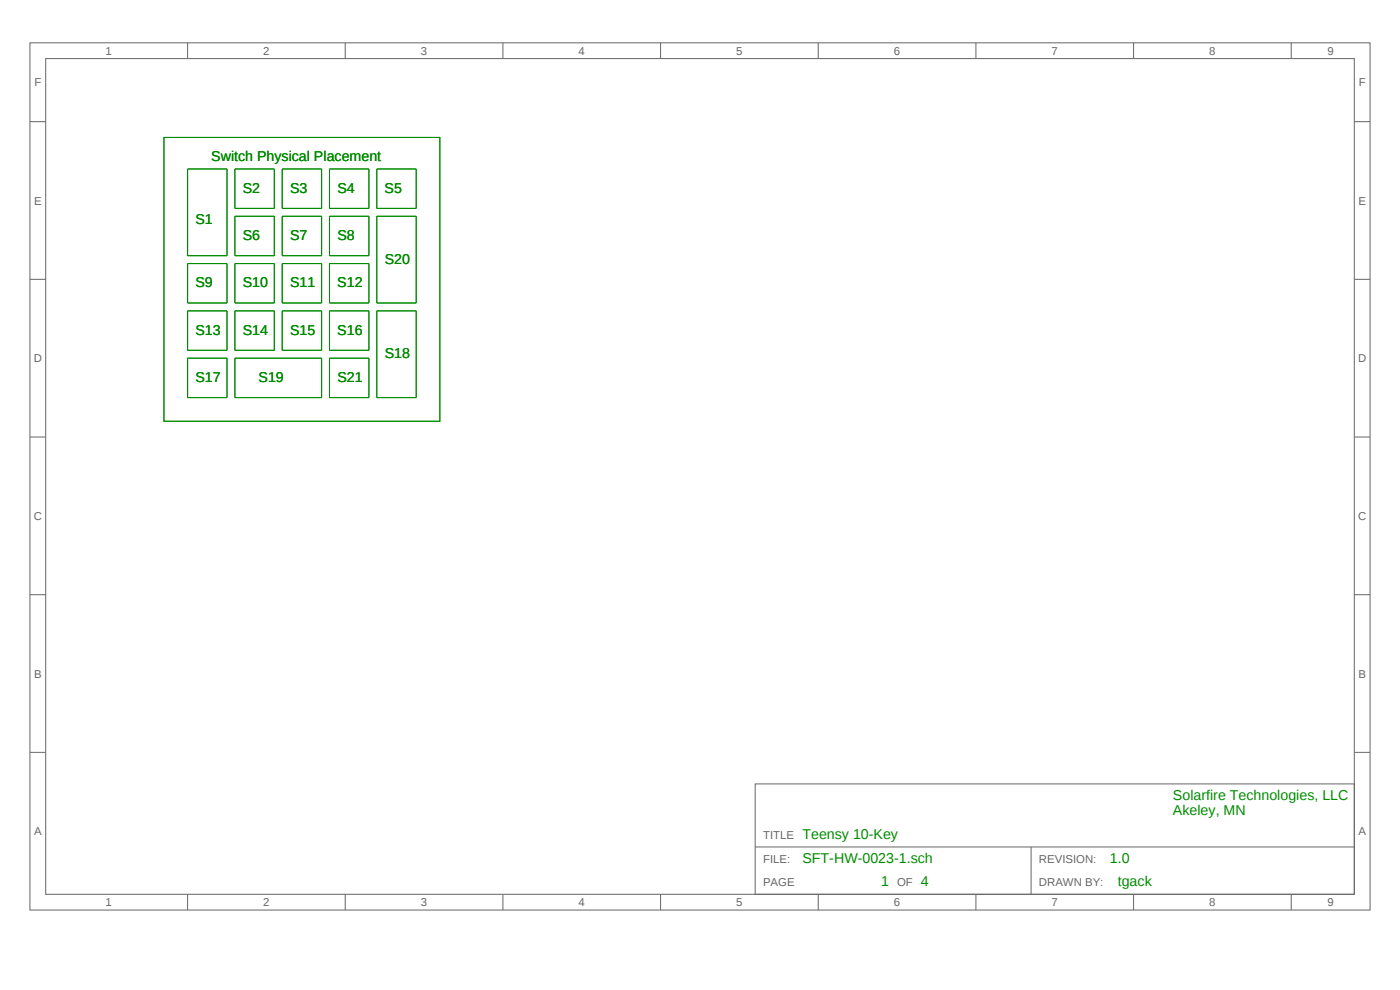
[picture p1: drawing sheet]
<svg xmlns="http://www.w3.org/2000/svg" width="297mm" height="210mm" viewBox="0 0 297 210" stroke-linecap="round" stroke-linejoin="round" font-family="sans-serif">
<defs><g id="words">
<g font-size="3" fill="#008b00">
<text x="44.8" y="34.2">Switch Physical Placement</text>
<text x="51.5" y="40.9">S2</text>
<text x="61.5" y="40.9">S3</text>
<text x="71.6" y="40.9">S4</text>
<text x="81.6" y="40.9">S5</text>
<text x="41.5" y="47.5">S1</text>
<text x="51.5" y="50.9">S6</text>
<text x="61.5" y="50.9">S7</text>
<text x="71.6" y="50.9">S8</text>
<text x="81.6" y="55.9">S20</text>
<text x="41.5" y="60.9">S9</text>
<text x="51.5" y="60.9">S10</text>
<text x="61.5" y="60.9">S11</text>
<text x="71.6" y="60.9">S12</text>
<text x="41.5" y="71">S13</text>
<text x="51.5" y="71">S14</text>
<text x="61.5" y="71">S15</text>
<text x="71.6" y="71">S16</text>
<text x="81.6" y="76">S18</text>
<text x="41.5" y="81">S17</text>
<text x="54.8" y="81">S19</text>
<text x="71.6" y="81">S21</text>
<text x="248.8" y="169.6">Solarfire Technologies, LLC</text>
<text x="248.8" y="173">Akeley, MN</text>
<text x="170.2" y="178">Teensy 10-Key</text>
<text x="170.2" y="183">SFT-HW-0023-1.sch</text>
<text x="235.5" y="183">1.0</text>
<text x="187" y="188">1</text>
<text x="195.3" y="188">4</text>
<text x="237.1" y="188">tgack</text>
</g>
<g font-size="2.4" fill="#666">
<text x="22.4" y="11.6">1</text>
<text x="55.8" y="11.6">2</text>
<text x="89.3" y="11.6">3</text>
<text x="122.7" y="11.6">4</text>
<text x="156.2" y="11.6">5</text>
<text x="189.6" y="11.6">6</text>
<text x="223.1" y="11.6">7</text>
<text x="256.5" y="11.6">8</text>
<text x="281.6" y="11.6">9</text>
<text x="7.3" y="18.3">F</text>
<text x="288.2" y="18.3">F</text>
<text x="7.2" y="43.4">E</text>
<text x="288.2" y="43.4">E</text>
<text x="7.2" y="76.8">D</text>
<text x="288.1" y="76.8">D</text>
<text x="7.2" y="110.3">C</text>
<text x="288.1" y="110.3">C</text>
<text x="7.2" y="143.7">B</text>
<text x="288.2" y="143.7">B</text>
<text x="7.2" y="177.2">A</text>
<text x="161.9" y="178">TITLE</text>
<text x="288.2" y="177.2">A</text>
<text x="161.9" y="183">FILE:</text>
<text x="220.4" y="183">REVISION:</text>
<text x="161.9" y="188">PAGE</text>
<text x="190.3" y="188">OF</text>
<text x="220.4" y="188">DRAWN BY:</text>
<text x="22.4" y="192.2">1</text>
<text x="55.8" y="192.2">2</text>
<text x="89.3" y="192.2">3</text>
<text x="122.7" y="192.2">4</text>
<text x="156.2" y="192.2">5</text>
<text x="189.6" y="192.2">6</text>
<text x="223.1" y="192.2">7</text>
<text x="256.5" y="192.2">8</text>
<text x="281.6" y="192.2">9</text>
</g>
</g></defs>
<g fill="none" stroke="#666" stroke-width=".21">
<path d="M6.4 9.1h284.3v183.9h-284.3zM9.7 12.4h277.6v177.3h-277.6zM39.8 9.1v3.3M73.2 9.1v3.3M106.7 9.1v3.3M140.1 9.1v3.3M173.6 9.1v3.3M207 9.1v3.3M240.5 9.1v3.3M273.9 9.1v3.3M6.4 25.8h3.3M287.3 25.8h3.4"/>
<path d="M6.4 59.3h3.3M287.3 59.3h3.4M6.4 92.7h3.3M287.3 92.7h3.4M6.4 126.2h3.3M287.3 126.2h3.4M6.4 159.6h3.3M287.3 159.6h3.4M160.2 166.3h127.1v23.4h-127.1zM160.2 179.7h127.1M218.7 179.7v10M39.8 189.7v3.3"/>
<path d="M73.2 189.7v3.3M106.7 189.7v3.3M140.1 189.7v3.3M173.6 189.7v3.3M207 189.7v3.3M240.5 189.7v3.3M273.9 189.7v3.3"/>
</g>
<g fill="none" stroke="#008b00" stroke-width=".21">
<path d="M34.8 29.2h58.5v60.2h-58.5zM39.8 35.8h8.4v18.4h-8.4zM49.8 35.8h8.4v8.4h-8.4zM59.9 35.8h8.3v8.4h-8.3zM69.9 35.8h8.4v8.4h-8.4zM79.9 35.8h8.4v8.4h-8.4zM39.8 55.9h8.4v8.4h-8.4zM49.8 45.9h8.4v8.3h-8.4zM49.8 55.9h8.4v8.4h-8.4zM59.9 45.9h8.3v8.3h-8.3zM59.9 55.9h8.3v8.4h-8.3zM69.9 45.9h8.4v8.3h-8.4z"/>
<path d="M69.9 55.9h8.4v8.4h-8.4zM79.9 45.9h8.4v18.4h-8.4zM39.8 65.9h8.4v8.4h-8.4zM39.8 76h8.4v8.3h-8.4zM49.8 65.9h8.4v8.4h-8.4zM49.8 76h18.4v8.3h-18.4zM59.9 65.9h8.3v8.4h-8.3zM69.9 65.9h8.4v8.4h-8.4zM69.9 76h8.4v8.3h-8.4zM79.9 65.9h8.4v18.4h-8.4z"/>
</g>
<use href="#words"/>
</svg>
